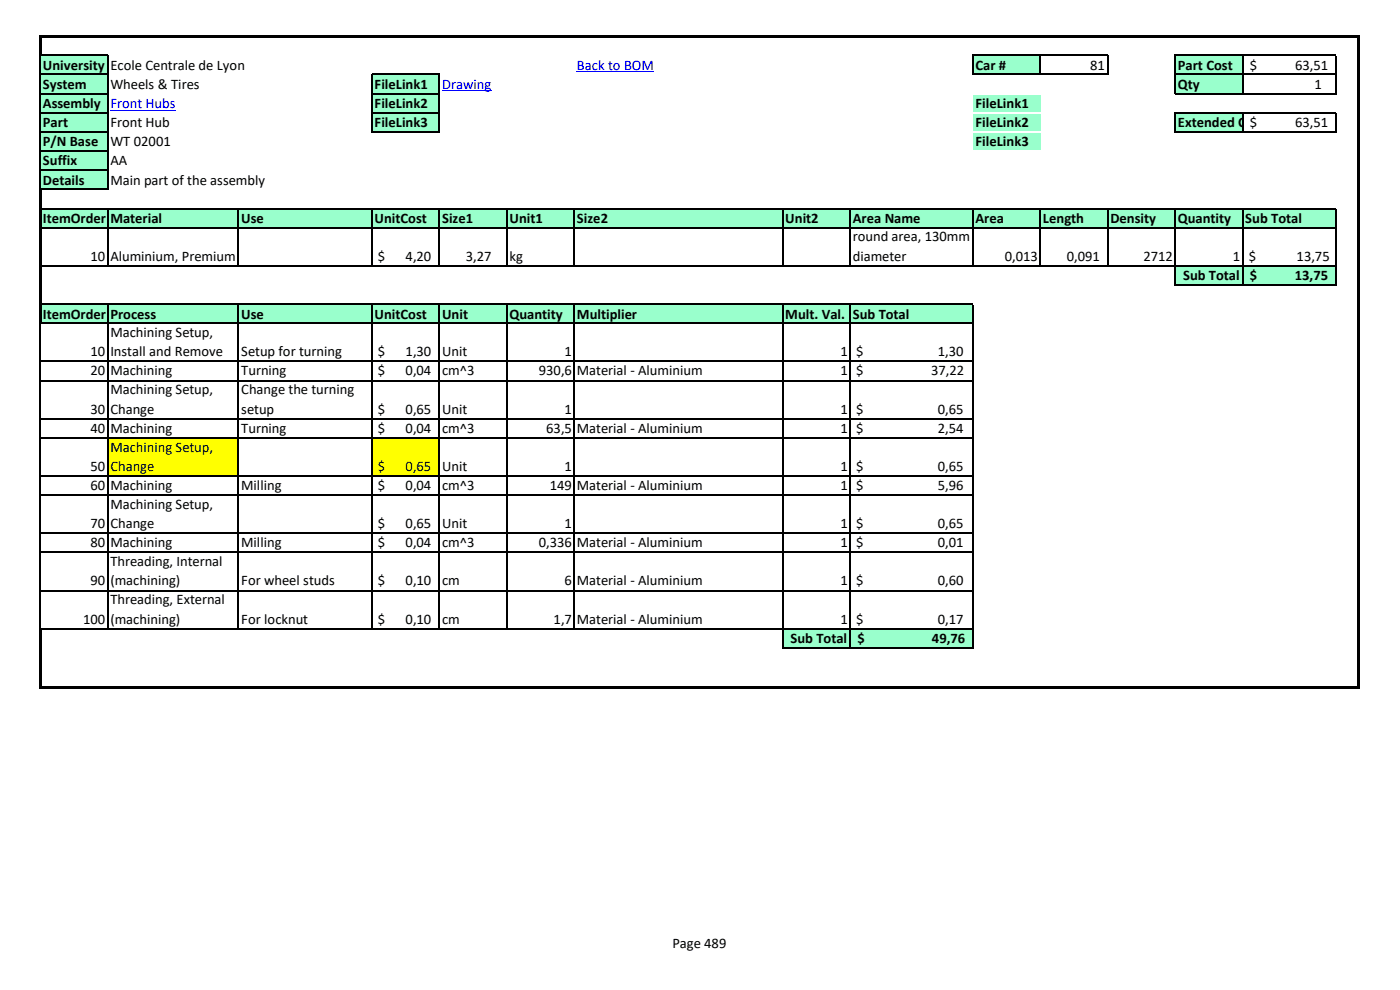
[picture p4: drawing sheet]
<svg xmlns="http://www.w3.org/2000/svg" width="297mm" height="210mm" viewBox="0 0 297 210" stroke-linecap="round" stroke-linejoin="round" font-family="sans-serif">
<defs><g id="words">
<g font-size="3.1">
<text x="9.1" y="14.8">University</text>
<text x="23.4" y="14.8">Ecole Centrale de Lyon</text>
<text x="207" y="14.8">Car #</text>
<text x="231.3" y="14.8">81</text>
<text x="249.9" y="14.8">Part Cost</text>
<text x="265.1" y="14.8">$</text>
<text x="274.8" y="14.8">63,51</text>
<text x="9.1" y="18.8">System</text>
<text x="9.1" y="22.9">Assembly</text>
<text x="23.4" y="18.8">Wheels &amp; Tires</text>
<text x="79.5" y="18.8">FileLink1</text>
<text x="79.5" y="22.9">FileLink2</text>
<text x="207" y="22.9">FileLink1</text>
<text x="249.9" y="18.8">Qty</text>
<text x="278.9" y="18.8">1</text>
<text x="9.1" y="27">Part</text>
<text x="23.4" y="27">Front Hub</text>
<text x="79.5" y="27">FileLink3</text>
<text x="207" y="27">FileLink2</text>
<text x="249.9" y="27">Extended Cost</text>
<text x="265.1" y="27">$</text>
<text x="274.8" y="27">63,51</text>
<text x="9.1" y="31">P/N Base</text>
<text x="9.1" y="35.1">Suffix</text>
<text x="23.4" y="31">WT 02001</text>
<text x="23.4" y="35.1">AA</text>
<text x="207" y="31">FileLink3</text>
<text x="9.1" y="39.2">Details</text>
<text x="23.4" y="39.2">Main part of the assembly</text>
<text x="9.1" y="47.3">ItemOrder</text>
<text x="23.4" y="47.3">Material</text>
<text x="51.2" y="47.3">Use</text>
<text x="79.5" y="47.3">UnitCost</text>
<text x="93.8" y="47.3">Size1</text>
<text x="108.1" y="47.3">Unit1</text>
<text x="122.4" y="47.3">Size2</text>
<text x="166.6" y="47.3">Unit2</text>
<text x="180.9" y="47.3">Area Name</text>
<text x="207" y="47.3">Area</text>
<text x="221.3" y="47.3">Length</text>
<text x="235.6" y="47.3">Density</text>
<text x="249.9" y="47.3">Quantity</text>
<text x="264.2" y="47.3">Sub Total</text>
<text x="180.9" y="51.2">round area, 130mm</text>
<text x="19.2" y="55.3">10</text>
<text x="23.4" y="55.3">Aluminium, Premium</text>
<text x="80.2" y="55.3">$</text>
<text x="86.1" y="55.3">4,20</text>
<text x="98.8" y="55.3">3,27</text>
<text x="108.1" y="55.3">kg</text>
<text x="180.9" y="55.3">diameter</text>
<text x="213.2" y="55.3">0,013</text>
<text x="226.3" y="55.3">0,091</text>
<text x="242.6" y="55.3">2712</text>
<text x="251" y="59.4">Sub Total</text>
<text x="261.6" y="55.3">1</text>
<text x="264.9" y="55.3">$</text>
<text x="265.2" y="59.4">$</text>
<text x="274.7" y="59.4">13,75</text>
<text x="275.1" y="55.3">13,75</text>
<text x="9.1" y="67.6">ItemOrder</text>
<text x="23.4" y="67.6">Process</text>
<text x="23.4" y="71.5">Machining Setup,</text>
<text x="51.2" y="67.6">Use</text>
<text x="79.5" y="67.6">UnitCost</text>
<text x="93.8" y="67.6">Unit</text>
<text x="108.1" y="67.6">Quantity</text>
<text x="122.4" y="67.6">Multiplier</text>
<text x="166.6" y="67.6">Mult. Val.</text>
<text x="180.9" y="67.6">Sub Total</text>
<text x="19.2" y="75.6">10</text>
<text x="23.4" y="75.6">Install and Remove</text>
<text x="51.2" y="75.6">Setup for turning</text>
<text x="80.2" y="75.6">$</text>
<text x="86.1" y="75.6">1,30</text>
<text x="93.8" y="75.6">Unit</text>
<text x="119.8" y="75.6">1</text>
<text x="178.3" y="75.6">1</text>
<text x="181.6" y="75.6">$</text>
<text x="199" y="75.6">1,30</text>
<text x="19.2" y="79.6">20</text>
<text x="23.4" y="79.6">Machining</text>
<text x="23.4" y="83.7">Machining Setup,</text>
<text x="51.2" y="79.6">Turning</text>
<text x="51.2" y="83.7">Change the turning</text>
<text x="80.2" y="79.6">$</text>
<text x="86.1" y="79.6">0,04</text>
<text x="93.8" y="79.6">cm^3</text>
<text x="114.3" y="79.6">930,6</text>
<text x="122.4" y="79.6">Material - Aluminium</text>
<text x="178.3" y="79.6">1</text>
<text x="181.6" y="79.6">$</text>
<text x="197.5" y="79.6">37,22</text>
<text x="19.2" y="87.7">30</text>
<text x="23.4" y="87.7">Change</text>
<text x="51.2" y="87.7">setup</text>
<text x="80.2" y="87.7">$</text>
<text x="86.1" y="87.7">0,65</text>
<text x="93.8" y="87.7">Unit</text>
<text x="119.8" y="87.7">1</text>
<text x="178.3" y="87.7">1</text>
<text x="181.6" y="87.7">$</text>
<text x="199" y="87.7">0,65</text>
<text x="19.2" y="91.8">40</text>
<text x="23.4" y="91.8">Machining</text>
<text x="23.4" y="95.8">Machining Setup,</text>
<text x="51.2" y="91.8">Turning</text>
<text x="80.2" y="91.8">$</text>
<text x="86.1" y="91.8">0,04</text>
<text x="93.8" y="91.8">cm^3</text>
<text x="115.9" y="91.8">63,5</text>
<text x="122.4" y="91.8">Material - Aluminium</text>
<text x="178.3" y="91.8">1</text>
<text x="181.6" y="91.8">$</text>
<text x="199" y="91.8">2,54</text>
<text x="19.2" y="99.9">50</text>
<text x="23.4" y="99.9">Change</text>
<text x="80.2" y="99.9">$</text>
<text x="86.1" y="99.9">0,65</text>
<text x="93.8" y="99.9">Unit</text>
<text x="119.8" y="99.9">1</text>
<text x="178.3" y="99.9">1</text>
<text x="181.6" y="99.9">$</text>
<text x="199" y="99.9">0,65</text>
<text x="19.2" y="103.9">60</text>
<text x="23.4" y="103.9">Machining</text>
<text x="23.4" y="108">Machining Setup,</text>
<text x="51.2" y="103.9">Milling</text>
<text x="80.2" y="103.9">$</text>
<text x="86.1" y="103.9">0,04</text>
<text x="93.8" y="103.9">cm^3</text>
<text x="116.6" y="103.9">149</text>
<text x="122.4" y="103.9">Material - Aluminium</text>
<text x="178.3" y="103.9">1</text>
<text x="181.6" y="103.9">$</text>
<text x="199" y="103.9">5,96</text>
<text x="19.2" y="112">70</text>
<text x="23.4" y="112">Change</text>
<text x="80.2" y="112">$</text>
<text x="86.1" y="112">0,65</text>
<text x="93.8" y="112">Unit</text>
<text x="119.8" y="112">1</text>
<text x="178.3" y="112">1</text>
<text x="181.6" y="112">$</text>
<text x="199" y="112">0,65</text>
<text x="19.2" y="116.1">80</text>
<text x="23.4" y="116.1">Machining</text>
<text x="51.2" y="116.1">Milling</text>
<text x="80.2" y="116.1">$</text>
<text x="86.1" y="116.1">0,04</text>
<text x="93.8" y="116.1">cm^3</text>
<text x="114.3" y="116.1">0,336</text>
<text x="122.4" y="116.1">Material - Aluminium</text>
<text x="178.3" y="116.1">1</text>
<text x="181.6" y="116.1">$</text>
<text x="199" y="116.1">0,01</text>
<text x="19.2" y="124.2">90</text>
<text x="23.4" y="120.1">Threading, Internal</text>
<text x="23.4" y="124.2">(machining)</text>
<text x="51.2" y="124.2">For wheel studs</text>
<text x="80.2" y="124.2">$</text>
<text x="86.1" y="124.2">0,10</text>
<text x="93.8" y="124.2">cm</text>
<text x="119.8" y="124.2">6</text>
<text x="122.4" y="124.2">Material - Aluminium</text>
<text x="178.3" y="124.2">1</text>
<text x="181.6" y="124.2">$</text>
<text x="199" y="124.2">0,60</text>
<text x="23.4" y="128.2">Threading, External</text>
<text x="17.7" y="132.3">100</text>
<text x="23.4" y="132.3">(machining)</text>
<text x="51.2" y="132.3">For locknut</text>
<text x="80.2" y="132.3">$</text>
<text x="86.1" y="132.3">0,10</text>
<text x="93.8" y="132.3">cm</text>
<text x="117.5" y="132.3">1,7</text>
<text x="122.4" y="132.3">Material - Aluminium</text>
<text x="167.7" y="136.4">Sub Total</text>
<text x="178.3" y="132.3">1</text>
<text x="181.6" y="132.3">$</text>
<text x="181.9" y="136.4">$</text>
<text x="197.7" y="136.4">49,76</text>
<text x="199" y="132.3">0,17</text>
<text x="142.6" y="201">Page 489</text>
</g>
<g font-size="3.1" fill="#00f">
<text x="122.4" y="14.8">Back to BOM</text>
<text x="23.4" y="22.9">Front Hubs</text>
<text x="93.8" y="18.8">Drawing</text>
</g>
</g></defs>
<g fill="#9fc">
<path d="M8.6 11.7h14.3v4.1h-14.3z" fill-rule="evenodd"/>
<path d="M206.4 11.7h14.3v4.1h-14.3z" fill-rule="evenodd"/>
<path d="M249.3 11.7h14.3v4.1h-14.3z" fill-rule="evenodd"/>
<path d="M8.6 15.8h14.3v4.1h-14.3z" fill-rule="evenodd"/>
<path d="M78.9 15.8h14.3v4.1h-14.3z" fill-rule="evenodd"/>
<path d="M249.3 15.8h14.3v4.1h-14.3z" fill-rule="evenodd"/>
<path d="M8.6 19.9h14.3v8.1h-14.3z" fill-rule="evenodd"/>
<path d="M78.9 19.9h14.3v8.1h-14.3z" fill-rule="evenodd"/>
<path d="M206.4 19.9h14.3v8.1h-14.3z" fill-rule="evenodd"/>
<path d="M249.3 23.9h14.3v4.1h-14.3z" fill-rule="evenodd"/>
<path d="M8.6 28h14.3v4.1h-14.3z" fill-rule="evenodd"/>
<path d="M206.4 28h14.3v4.1h-14.3z" fill-rule="evenodd"/>
<path d="M8.6 32.1h14.3v8.1h-14.3z" fill-rule="evenodd"/>
<path d="M8.6 44.2h274.8v4.2h-274.8z" fill-rule="evenodd"/>
<path d="M249.3 56.4h34.1v4.1h-34.1z" fill-rule="evenodd"/>
<path d="M8.6 64.5h197.8v4.1h-197.8z" fill-rule="evenodd"/>
</g>
<g fill="#ff0">
<path d="M22.8 92.9h27.8v8.1h-27.8z" fill-rule="evenodd"/>
<path d="M78.9 92.9h14.3v8.1h-14.3z" fill-rule="evenodd"/>
</g>
<path d="M166 133.4h40.4v4.1h-40.4z" fill-rule="evenodd" fill="#9fc"/>
<path d="M93.8 19.3h10.4M122.4 15.2h16.3M23.4 23.4h13.9" fill="none" stroke="#00f" stroke-width=".21"/>
<path d="M8.3 7.4h.5v4.5h-.5z" fill-rule="evenodd" fill="#000"/>
<path d="M8.6 15.8h14.3M8.6 19.9h14.3M8.8 11.7h14.1M79 15.8h14.3M79 19.9h14.3M206.5 11.7h28.6M206.5 15.8h28.6" fill="none" stroke="#000" stroke-width=".25"/>
<path d="M206.4 19.7h14.3v.3h-14.3z" fill-rule="evenodd" fill="#fff"/>
<path d="M8.6 23.9h14.3M79 23.9h14.3" fill="none" stroke="#000" stroke-width=".25"/>
<path d="M206.4 23.8h14.3v.3h-14.3z" fill-rule="evenodd" fill="#fff"/>
<path d="M249.3 11.6v8.4M263.6 11.9v8.1M283.3 11.9v8.1M8.6 28h14.3M79 28h14.3" fill="none" stroke="#000" stroke-width=".25"/>
<path d="M206.4 27.9h14.3v.2h-14.3z" fill-rule="evenodd" fill="#fff"/>
<g fill="none" stroke="#000" stroke-width=".25">
<path d="M8.5 11.9v28.2M22.8 11.9v28.4M78.9 15.7v12.4M93.2 15.9v12.2M206.4 11.6v4.3M220.7 11.9v4M235 11.9v4M249.4 11.7h34.1M249.4 15.8h34.1M249.4 19.9h34.1M8.6 32.1h14.3M249.3 23.8v4.3"/>
<path d="M249.4 23.9h34.1M249.4 28h34.1M263.6 24.1v4M283.3 24.1v4M22.8 44.4v12.1M50.6 44.4v12.1M78.9 44.4v12.1M93.2 44.4v12.1M107.5 44.4v12.1M121.8 44.4v12.1M166 44.4v12.1M180.3 44.4v12.1"/>
<path d="M206.4 44.4v12.1M220.7 44.4v12.1M235 44.4v12.1M249.3 44.4v16.2M263.6 44.4v16.2M283.3 44.4v16.2M8.5 68.7v64.5M22.8 64.7v68.8M50.6 64.7v68.8M78.9 64.7v68.8M93.2 64.7v68.8M107.5 64.7v68.8"/>
<path d="M121.8 64.7v68.8M166 64.7v72.9M180.3 64.7v72.9M206.4 64.7v72.9"/>
</g>
<g fill="#000">
<path d="M8.8 7.4h279.7v.6h-279.7z" fill-rule="evenodd"/>
<path d="M8.3 40.1h.5v28.6h-.5z" fill-rule="evenodd"/>
<path d="M8.3 133.2h.5v12.8h-.5z" fill-rule="evenodd"/>
<path d="M288 8h.5v138h-.5z" fill-rule="evenodd"/>
</g>
<path d="M206.4 31.9h14.3v.3h-14.3z" fill-rule="evenodd" fill="#fff"/>
<g fill="none" stroke="#000" stroke-width=".25">
<path d="M8.6 36.1h14.3M8.8 40.2h14.1M8.8 44.2h274.7M8.8 48.3h274.7M8.8 56.4h274.7M8.6 76.7h197.9M8.8 64.5h197.7M8.8 68.6h197.7M249.4 60.5h34.1M8.6 80.7h197.9M8.6 88.8h197.9M8.6 92.9h197.9"/>
<path d="M8.6 101h197.9M8.6 105h197.9M8.6 113.1h197.9M8.6 117.2h197.9M8.6 125.3h197.9M8.8 133.4h197.7M166.1 137.4h40.4"/>
</g>
<path d="M8.8 145.5h279.7v.5h-279.7z" fill-rule="evenodd" fill="#000"/>
<use href="#words"/>
</svg>
